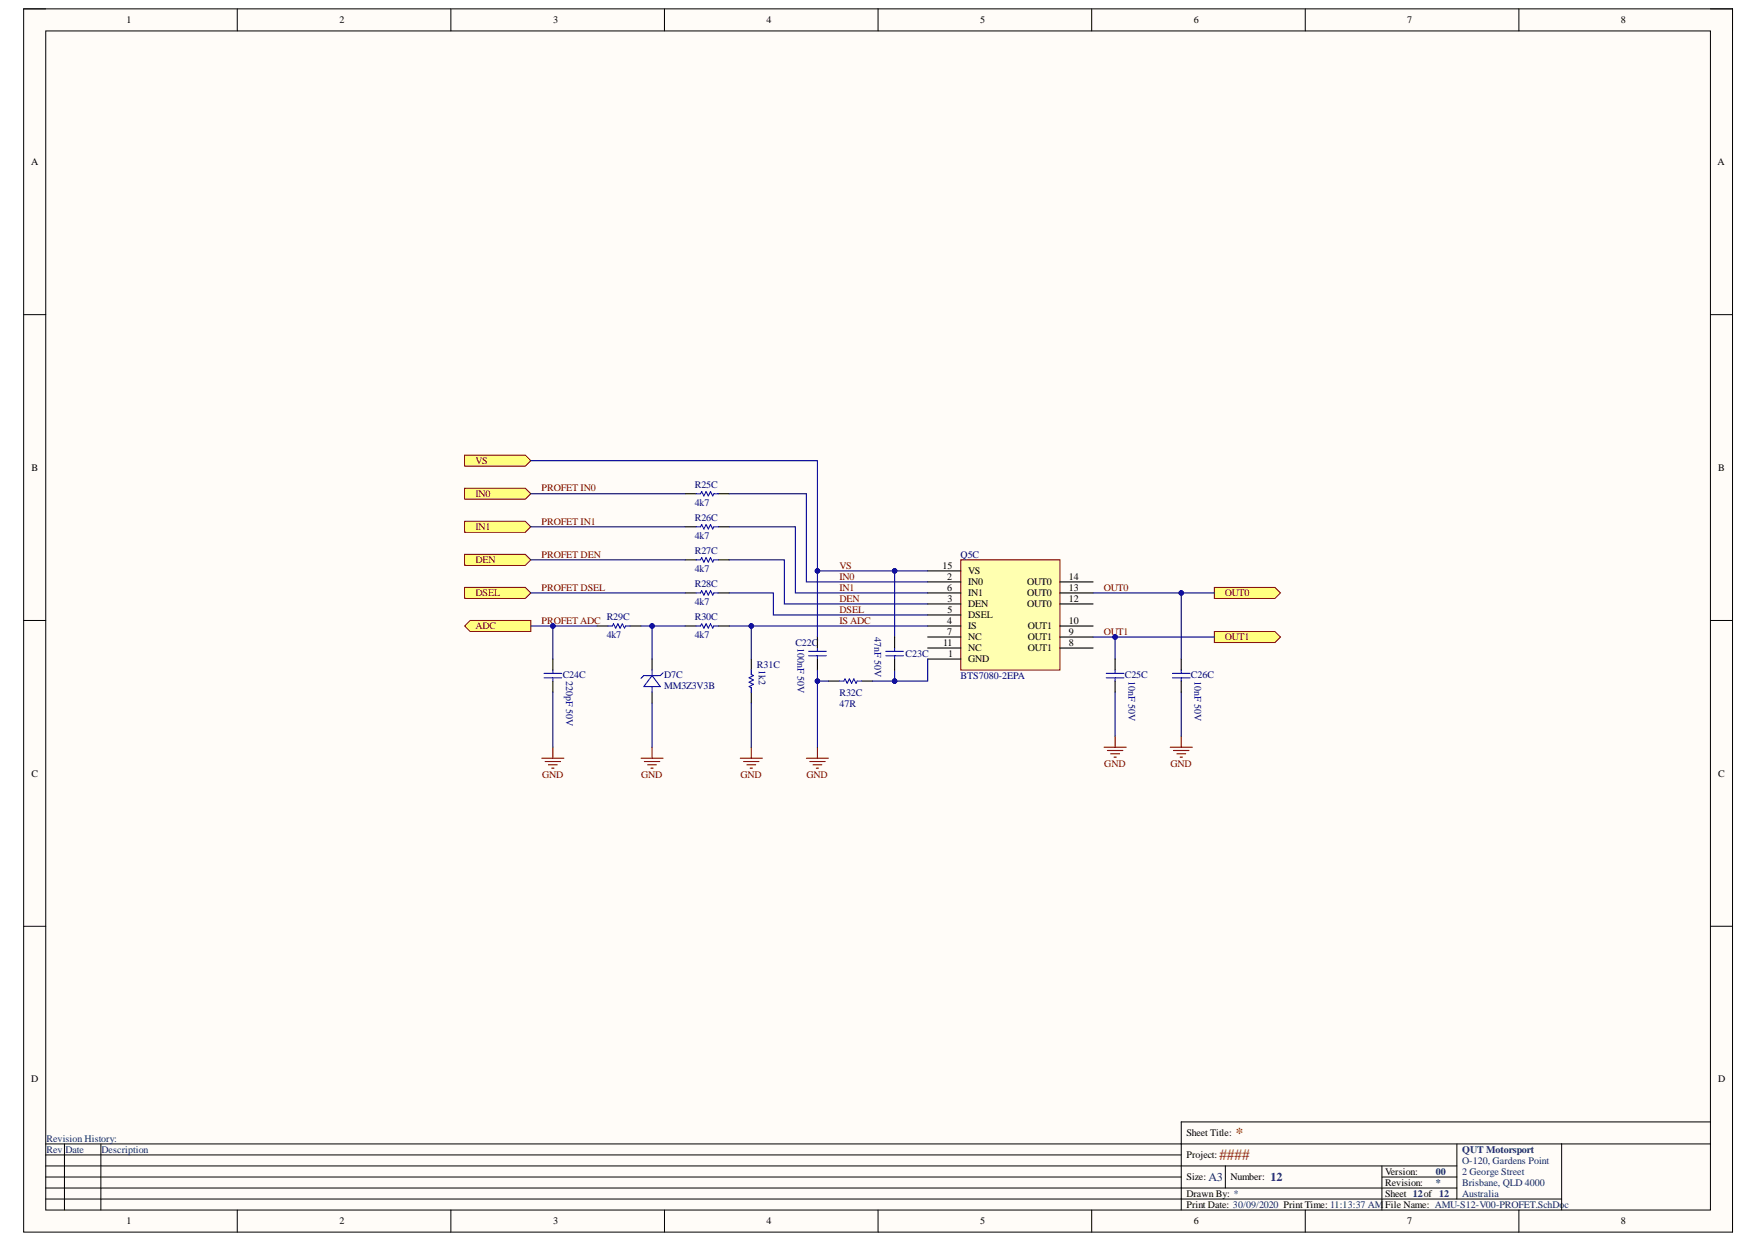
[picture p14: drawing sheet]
<svg xmlns="http://www.w3.org/2000/svg" width="297mm" height="210mm" viewBox="0 0 297 210" stroke-linecap="round" stroke-linejoin="round" font-family="sans-serif">
<defs><g id="words">
<g font-size="2.5" fill="#cc4125">
<text x="206" y="195.9">####</text>
<text x="208.8" y="192.1">*</text>
</g>
<g font-size="2" fill="#073763">
<text x="204.2" y="199.4">A3</text>
<text x="214.7" y="199.4">12</text>
</g>
<g font-size="1.7">
<text x="21.4" y="3.9">1</text>
<text x="57.3" y="3.9">2</text>
<text x="93.5" y="3.9">3</text>
<text x="129.5" y="3.9">4</text>
<text x="165.6" y="3.9">5</text>
<text x="201.7" y="3.9">6</text>
<text x="237.8" y="3.9">7</text>
<text x="273.9" y="3.9">8</text>
<text x="5.2" y="27.9">A</text>
<text x="290.2" y="27.9">A</text>
<text x="5.3" y="79.5">B</text>
<text x="290.3" y="79.5">B</text>
<text x="159.3" y="96.1">15</text>
<text x="160" y="97.9">2</text>
<text x="160" y="99.8">6</text>
<text x="160.1" y="101.6">3</text>
<text x="163.6" y="98.9">IN0</text>
<text x="163.6" y="100.7">IN1</text>
<text x="163.6" y="97">VS</text>
<text x="173.6" y="100.7">OUT0</text>
<text x="173.6" y="98.9">OUT0</text>
<text x="180.6" y="101.6">12</text>
<text x="180.6" y="99.8">13</text>
<text x="180.6" y="97.9">14</text>
<text x="160" y="105.4">4</text>
<text x="160" y="107.2">7</text>
<text x="160.1" y="103.5">5</text>
<text x="163.6" y="102.6">DEN</text>
<text x="163.6" y="106.3">IS</text>
<text x="163.6" y="104.4">DSEL</text>
<text x="173.6" y="102.6">OUT0</text>
<text x="173.7" y="106.3">OUT1</text>
<text x="180.6" y="107.2">9</text>
<text x="180.6" y="105.4">10</text>
<text x="159.4" y="109.1">11</text>
<text x="160.2" y="110.9">1</text>
<text x="163.6" y="111.9">GND</text>
<text x="163.6" y="108.2">NC</text>
<text x="163.6" y="110">NC</text>
<text x="173.7" y="110">OUT1</text>
<text x="173.7" y="108.2">OUT1</text>
<text x="180.6" y="109.1">8</text>
<text x="5.3" y="131.1">C</text>
<text x="290.3" y="131.1">C</text>
<text x="5.2" y="182.8">D</text>
<text x="290.3" y="182.8">D</text>
<text x="200.5" y="191.9">Sheet Title:</text>
<text x="200.5" y="195.6">Project:</text>
<text x="200.5" y="199.3">Size:</text>
<text x="200.5" y="204">Print Date: 30/09/2020 Print Time: 11:13:37 AM</text>
<text x="200.5" y="202.1">Drawn By: *</text>
<text x="207.9" y="199.3">Number:</text>
<text x="234" y="204">File Name: AMU-S12-V00-PROFET.SchDoc</text>
<text x="234" y="200.3">Revision:</text>
<text x="234" y="202.1">Sheet 12of 12</text>
<text x="234" y="198.4">Version:</text>
<text x="21.4" y="206.8">1</text>
<text x="57.3" y="206.8">2</text>
<text x="93.5" y="206.8">3</text>
<text x="129.5" y="206.8">4</text>
<text x="165.6" y="206.8">5</text>
<text x="201.7" y="206.8">6</text>
<text x="237.8" y="206.8">7</text>
<text x="273.9" y="206.8">8</text>
</g>
<g font-size="1.7" fill="#800000">
<text x="80.4" y="78.3">VS</text>
<text x="80.4" y="83.9">IN0</text>
<text x="91.5" y="83">PROFET IN0</text>
<text x="80.4" y="89.6">IN1</text>
<text x="91.5" y="88.6">PROFET IN1</text>
<text x="80.4" y="95.1">DEN</text>
<text x="91.5" y="94.2">PROFET DEN</text>
<text x="80.4" y="100.7">DSEL</text>
<text x="91.5" y="99.8">PROFET DSEL</text>
<text x="141.8" y="96.1">VS</text>
<text x="141.8" y="97.9">IN0</text>
<text x="141.8" y="99.8">IN1</text>
<text x="141.8" y="101.6">DEN</text>
<text x="186.5" y="99.8">OUT0</text>
<text x="207" y="100.7">OUT0</text>
<text x="80.4" y="106.3">ADC</text>
<text x="91.5" y="105.4">PROFET ADC</text>
<text x="141.8" y="103.5">DSEL</text>
<text x="141.8" y="105.4">IS ADC</text>
<text x="186.5" y="107.2">OUT1</text>
<text x="207" y="108.2">OUT1</text>
<text x="91.6" y="131.4">GND</text>
<text x="108.4" y="131.4">GND</text>
<text x="125.1" y="131.4">GND</text>
<text x="136.3" y="131.4">GND</text>
<text x="186.6" y="129.5">GND</text>
<text x="197.8" y="129.5">GND</text>
</g>
<g font-size="1.7" fill="#000080">
<text x="117.4" y="82.5">R25C</text>
<text x="117.4" y="88">R26C</text>
<text x="117.4" y="85.4">4k7</text>
<text x="117.4" y="93.6">R27C</text>
<text x="117.4" y="91">4k7</text>
<text x="162.3" y="94.2">Q5C</text>
<text x="117.4" y="99.2">R28C</text>
<text x="117.4" y="96.6">4k7</text>
<text x="102.5" y="104.8">R29C</text>
<text x="102.5" y="107.7">4k7</text>
<text x="117.4" y="102.2">4k7</text>
<text x="117.4" y="104.8">R30C</text>
<text x="117.4" y="107.7">4k7</text>
<text x="147.8" y="107.6" transform="rotate(90 147.8 107.6)">47nF 50V</text>
<text x="127.9" y="112.8">R31C</text>
<text x="128.2" y="113.1" transform="rotate(90 128.2 113.1)">1k2</text>
<text x="134.4" y="109.1">C22C</text>
<text x="134.7" y="109.4" transform="rotate(90 134.7 109.4)">100nF 50V</text>
<text x="153" y="110.9">C23C</text>
<text x="95.1" y="114.5">C24C</text>
<text x="95.7" y="115" transform="rotate(90 95.7 115)">220pF 50V</text>
<text x="112.2" y="114.5">D7C</text>
<text x="112.2" y="116.4">MM3Z3V3B</text>
<text x="141.8" y="117.5">R32C</text>
<text x="141.8" y="119.3">47R</text>
<text x="162.3" y="114.7">BTS7080-2EPA</text>
<text x="190.1" y="114.5">C25C</text>
<text x="190.7" y="115" transform="rotate(90 190.7 115)">10nF 50V</text>
<text x="201.2" y="114.5">C26C</text>
<text x="201.8" y="115" transform="rotate(90 201.8 115)">10nF 50V</text>
</g>
<g font-size="1.7" fill="#073763">
<text x="7.9" y="194.7">Rev</text>
<text x="7.9" y="192.8">Revision History:</text>
<text x="11.1" y="194.7">Date</text>
<text x="17.2" y="194.7">Description</text>
<text x="247.1" y="194.7">QUT Motorsport</text>
<text x="247.1" y="196.5">O-120, Gardens Point</text>
<text x="242.6" y="200.3">*</text>
<text x="242.6" y="198.4">00</text>
<text x="247.1" y="198.4">2 George Street</text>
<text x="247.1" y="200.3">Brisbane, QLD 4000</text>
<text x="247.1" y="202.1">Australia</text>
</g>
</g></defs>
<path d="M4 1.5h288.7v206.6h-288.7z" fill-rule="evenodd" fill="#fffcf8"/>
<path d="M4 1.5h288.7v206.6h-288.7z" fill="none" stroke="#000" stroke-width=".17"/>
<path d="M7.7 5.2h281.3v199.1h-281.3z" fill-rule="evenodd" fill="#fffcf8"/>
<g fill="none" stroke="#000" stroke-width=".17">
<path d="M4 1.5h3.7M7.7 5.2h281.3v199.1h-281.3zM40.1 1.5v3.7M76.2 1.5v3.7M112.3 1.5v3.7M148.4 1.5v3.7M184.5 1.5v3.7M220.5 1.5v3.7M256.6 1.5v3.7M289 1.5h3.7v3.7M4 53.1h3.7M289 53.1h3.7"/>
<path d="M4 104.8h3.7M289 104.8h3.7M4 156.4h3.7M289 156.4h3.7M7.7 193.2h281.3M7.7 196.9h238.5M7.7 195h191.9M7.7 198.8h191.9M10.9 193.2v11.1M17 193.2v11.1M207 196.9v3.7M233.5 196.9v7.4"/>
<path d="M233.5 198.8h12.7M246.2 193.2v9.3M263.9 193.2v11.1M289 189.5h-89.4v14.8M7.7 202.5h256.2M7.7 200.6h238.5M40.1 204.3v3.8M76.2 204.3v3.8M112.3 204.3v3.8M148.4 204.3v3.8M184.5 204.3v3.8M220.5 204.3v3.8"/>
<path d="M256.6 204.3v3.8M292.7 204.3v3.8"/>
</g>
<path d="M115.8 100.1h1.8M121.4 100.1h1.8M126.9 111.3v1.9M126.9 116.9v1.8" fill="none" stroke="#000" stroke-width=".18"/>
<path d="M117.6 100.1h.8l.2-.3 .3 .7 .4-.7 .4 .7 .4-.7 .3 .7 .2-.4h.8M126.9 113.2v.7l.4 .2-.7 .4 .7 .3-.7 .4 .7 .4-.7 .3 .3 .2v.8" fill="none" stroke="#00f" stroke-width=".18"/>
<g fill="none" stroke="#800000" stroke-width=".18">
<path d="M91.5 128h3.8M92.1 128.6h2.6M92.7 129.2h1.5M93.2 129.7h.4M93.4 126.2v1.8M108.3 128h3.7M108.9 128.6h2.6M109.4 129.2h1.5M110 129.7h.4M110.2 126.2v1.8M125.1 128h3.7M125.6 128.6h2.6"/>
<path d="M126.2 129.2h1.5M126.8 129.7h.3M126.9 126.2v1.8"/>
</g>
<path d="M186.6 126.2h3.7M187.1 126.7h2.6M187.7 127.3h1.5M188.2 127.9h.4M188.4 124.3v1.9M197.7 126.2h3.8M198.3 126.7h2.6M198.8 127.3h1.5M199.4 127.9h.4M199.6 124.3v1.9" fill="none" stroke="#800000" stroke-width=".19"/>
<path d="M162.3 94.5h16.8v18.7h-16.8z" fill-rule="evenodd" fill="#ffffb0"/>
<path d="M162.3 94.5h16.8v18.7h-16.8z" fill="none" stroke="#800000" stroke-width=".17"/>
<g fill="none" stroke="#000" stroke-width=".18">
<path d="M115.8 94.5h1.8M115.8 89h1.8M115.8 83.4h1.8M121.4 94.5h1.8M121.4 89h1.8M121.4 83.4h1.8M156.7 98.3h5.6M156.7 96.4h5.6M100.9 105.7h1.8M106.4 105.7h1.9M115.8 105.7h1.8M121.4 105.7h1.8"/>
<path d="M138.1 107.6v1.8M138.1 111.3v1.9M140 115h1.8M145.6 115h1.8M156.7 111.3h5.6M156.7 102h5.6M156.7 105.7h5.6M156.7 103.8h5.6M156.7 100.1h5.6M156.7 107.6h5.6M156.7 109.4h5.6"/>
</g>
<path d="M179.1 98.3h5.6M179.1 109.4h5.6M179.1 107.6h5.6M179.1 105.7h5.6M179.1 102h5.6M179.1 100.1h5.6" fill="none" stroke="#000" stroke-width=".19"/>
<path d="M117.6 94.5h.8l.2-.3 .3 .7 .4-.7 .4 .7 .4-.7 .3 .7 .2-.4h.8M117.6 89h.8l.2-.4 .3 .7 .4-.7 .4 .7 .4-.7 .3 .7 .2-.3h.8M117.6 83.4h.8l.2-.4 .3 .8 .4-.8 .4 .8 .4-.8 .3 .8 .2-.4h.8M102.7 105.7h.8l.2-.4 .3 .8 .4-.8 .4 .8 .3-.8 .4 .8 .2-.4h.7M117.6 105.7h.8l.2-.4 .3 .8 .4-.8 .4 .8 .4-.8 .3 .8 .2-.4h.8M136.6 110.7h3M136.6 110h3M138.1 109.4v.6M138.1 110.7v.6M141.8 115h.8l.2-.4 .3 .8 .4-.8 .4 .8 .4-.8 .3 .8 .2-.4h.8" fill="none" stroke="#00f" stroke-width=".18"/>
<path d="M78.5 76.9h10.3l.9 .9-.9 .9h-10.3z" fill-rule="evenodd" fill="#ffff80"/>
<path d="M78.5 76.9h10.3l.9 .9-.9 .9h-10.3z" fill="none" stroke="#800000" stroke-width=".17"/>
<path d="M79.4 104.8h10.3v1.8h-10.3l-.9-.9z" fill-rule="evenodd" fill="#ffff80"/>
<path d="M79.4 104.8h10.3v1.8h-10.3l-.9-.9z" fill="none" stroke="#800000" stroke-width=".17"/>
<path d="M78.5 99.2h10.3l.9 .9-.9 1h-10.3z" fill-rule="evenodd" fill="#ffff80"/>
<path d="M78.5 99.2h10.3l.9 .9-.9 1h-10.3z" fill="none" stroke="#800000" stroke-width=".17"/>
<path d="M78.5 93.6h10.3l.9 .9-.9 1h-10.3z" fill-rule="evenodd" fill="#ffff80"/>
<path d="M78.5 93.6h10.3l.9 .9-.9 1h-10.3z" fill="none" stroke="#800000" stroke-width=".17"/>
<path d="M78.5 88h10.3l.9 1-.9 .9h-10.3z" fill-rule="evenodd" fill="#ffff80"/>
<path d="M78.5 88h10.3l.9 1-.9 .9h-10.3z" fill="none" stroke="#800000" stroke-width=".17"/>
<path d="M78.5 82.4h10.3l.9 1-.9 .9h-10.3z" fill-rule="evenodd" fill="#ffff80"/>
<path d="M78.5 82.4h10.3l.9 1-.9 .9h-10.3z" fill="none" stroke="#800000" stroke-width=".17"/>
<path d="M205.2 106.6h10.2l1 1-1 .9h-10.2z" fill-rule="evenodd" fill="#ffff80"/>
<path d="M205.2 106.6h10.2l1 1-1 .9h-10.2z" fill="none" stroke="#800000" stroke-width=".17"/>
<path d="M110.2 114.1l1.4 1.8h-2.8zM110.2 113.2v.9M110.2 115.9v1M112 113.6l-.4 .5h-2.8l-.5 .4" fill="none" stroke="#00f" stroke-width=".18"/>
<path d="M110.2 111.3v1.9M110.2 116.9v1.8" fill="none" stroke="#000" stroke-width=".18"/>
<path d="M205.2 99.2h10.2l1 .9-1 1h-10.2z" fill-rule="evenodd" fill="#ffff80"/>
<path d="M205.2 99.2h10.2l1 .9-1 1h-10.2z" fill="none" stroke="#800000" stroke-width=".17"/>
<path d="M199.6 100.1v11.2" fill="none" stroke="#000080" stroke-width=".19"/>
<circle cx="199.6" cy="100.1" r=".37" fill="#000080"/>
<circle cx="199.6" cy="100.1" r=".37" fill="none" stroke="#000080" stroke-width=".17"/>
<path d="M89.7 105.7h3.7" fill="none" stroke="#000080" stroke-width=".18"/>
<circle cx="93.4" cy="105.7" r=".37" fill="#000080"/>
<circle cx="93.4" cy="105.7" r=".37" fill="none" stroke="#000080" stroke-width=".17"/>
<path d="M89.7 77.8h48.4v18.6M89.7 94.5h26.1M89.7 89h26.1M89.7 83.4h26.1M89.7 100.1h26.1" fill="none" stroke="#000080" stroke-width=".18"/>
<circle cx="138.1" cy="96.4" r=".37" fill="#000080"/>
<circle cx="138.1" cy="96.4" r=".37" fill="none" stroke="#000080" stroke-width=".17"/>
<path d="M100.9 105.7h-7.5v5.6" fill="none" stroke="#000080" stroke-width=".18"/>
<circle cx="93.4" cy="105.7" r=".37" fill="#000080"/>
<circle cx="93.4" cy="105.7" r=".37" fill="none" stroke="#000080" stroke-width=".17"/>
<path d="M108.3 105.7h7.5" fill="none" stroke="#000080" stroke-width=".18"/>
<circle cx="110.2" cy="105.7" r=".37" fill="#000080"/>
<circle cx="110.2" cy="105.7" r=".37" fill="none" stroke="#000080" stroke-width=".17"/>
<path d="M123.2 105.7h33.5" fill="none" stroke="#000080" stroke-width=".18"/>
<circle cx="126.9" cy="105.7" r=".37" fill="#000080"/>
<circle cx="126.9" cy="105.7" r=".37" fill="none" stroke="#000080" stroke-width=".17"/>
<path d="M123.2 94.5h9.3v7.5h24.2M123.2 89h11.2v11.1h22.3M123.2 83.4h13.1v14.9h20.4M123.2 100.1h7.5v3.7h26M138.1 113.2v1.8h1.9" fill="none" stroke="#000080" stroke-width=".18"/>
<circle cx="138.1" cy="115" r=".37" fill="#000080"/>
<circle cx="138.1" cy="115" r=".37" fill="none" stroke="#000080" stroke-width=".17"/>
<path d="M156.7 96.4h-18.6v11.2" fill="none" stroke="#000080" stroke-width=".18"/>
<circle cx="138.1" cy="96.4" r=".37" fill="#000080"/>
<circle cx="138.1" cy="96.4" r=".37" fill="none" stroke="#000080" stroke-width=".17"/>
<circle cx="151.2" cy="96.4" r=".37" fill="#000080"/>
<circle cx="151.2" cy="96.4" r=".37" fill="none" stroke="#000080" stroke-width=".17"/>
<path d="M184.7 107.6h20.5" fill="none" stroke="#000080" stroke-width=".19"/>
<circle cx="188.4" cy="107.6" r=".37" fill="#000080"/>
<circle cx="188.4" cy="107.6" r=".37" fill="none" stroke="#000080" stroke-width=".17"/>
<path d="M184.7 100.1h20.5" fill="none" stroke="#000080" stroke-width=".19"/>
<circle cx="199.6" cy="100.1" r=".37" fill="#000080"/>
<circle cx="199.6" cy="100.1" r=".37" fill="none" stroke="#000080" stroke-width=".17"/>
<path d="M93.4 116.9v9.3M110.2 105.7v5.6M110.2 118.7v7.5" fill="none" stroke="#000080" stroke-width=".18"/>
<circle cx="110.2" cy="105.7" r=".37" fill="#000080"/>
<circle cx="110.2" cy="105.7" r=".37" fill="none" stroke="#000080" stroke-width=".17"/>
<path d="M126.9 105.7v5.6M126.9 118.7v7.5" fill="none" stroke="#000080" stroke-width=".18"/>
<circle cx="126.9" cy="105.7" r=".37" fill="#000080"/>
<circle cx="126.9" cy="105.7" r=".37" fill="none" stroke="#000080" stroke-width=".17"/>
<path d="M151.2 113.2v1.8" fill="none" stroke="#000080" stroke-width=".18"/>
<circle cx="151.2" cy="115" r=".37" fill="#000080"/>
<circle cx="151.2" cy="115" r=".37" fill="none" stroke="#000080" stroke-width=".17"/>
<path d="M151.2 96.4v11.2" fill="none" stroke="#000080" stroke-width=".18"/>
<circle cx="151.2" cy="96.4" r=".37" fill="#000080"/>
<circle cx="151.2" cy="96.4" r=".37" fill="none" stroke="#000080" stroke-width=".17"/>
<path d="M156.7 111.3v3.7h-9.3" fill="none" stroke="#000080" stroke-width=".18"/>
<circle cx="151.2" cy="115" r=".37" fill="#000080"/>
<circle cx="151.2" cy="115" r=".37" fill="none" stroke="#000080" stroke-width=".17"/>
<path d="M188.4 107.6v3.7M188.4 116.9v7.4" fill="none" stroke="#000080" stroke-width=".19"/>
<circle cx="188.4" cy="107.6" r=".37" fill="#000080"/>
<circle cx="188.4" cy="107.6" r=".37" fill="none" stroke="#000080" stroke-width=".17"/>
<path d="M199.6 116.9v7.4" fill="none" stroke="#000080" stroke-width=".19"/>
<path d="M186.9 113.7h3M186.9 114.5h3M188.4 113.2v.5M188.4 114.5v.5M198.1 113.7h3M198.1 114.5h3M199.6 113.2v.5M199.6 114.5v.5" fill="none" stroke="#00f" stroke-width=".19"/>
<path d="M188.4 111.3v1.9M188.4 115v1.9M199.6 111.3v1.9M199.6 115v1.9" fill="none" stroke="#000" stroke-width=".19"/>
<path d="M136.3 128h3.7M136.8 128.6h2.6M137.4 129.2h1.5M137.9 129.7h.4M138.1 126.2v1.8" fill="none" stroke="#800000" stroke-width=".18"/>
<path d="M138.1 115v11.2" fill="none" stroke="#000080" stroke-width=".18"/>
<circle cx="138.1" cy="115" r=".37" fill="#000080"/>
<circle cx="138.1" cy="115" r=".37" fill="none" stroke="#000080" stroke-width=".17"/>
<path d="M91.9 114.5h3M91.9 113.7h3M93.4 113.2v.5M93.4 114.5v.5M149.7 110.7h2.9M149.7 110h2.9M151.2 109.4v.6M151.2 110.7v.6" fill="none" stroke="#00f" stroke-width=".18"/>
<path d="M93.4 111.3v1.9M93.4 115v1.9M151.2 107.6v1.8M151.2 111.3v1.9" fill="none" stroke="#000" stroke-width=".18"/>
<use href="#words"/>
</svg>
